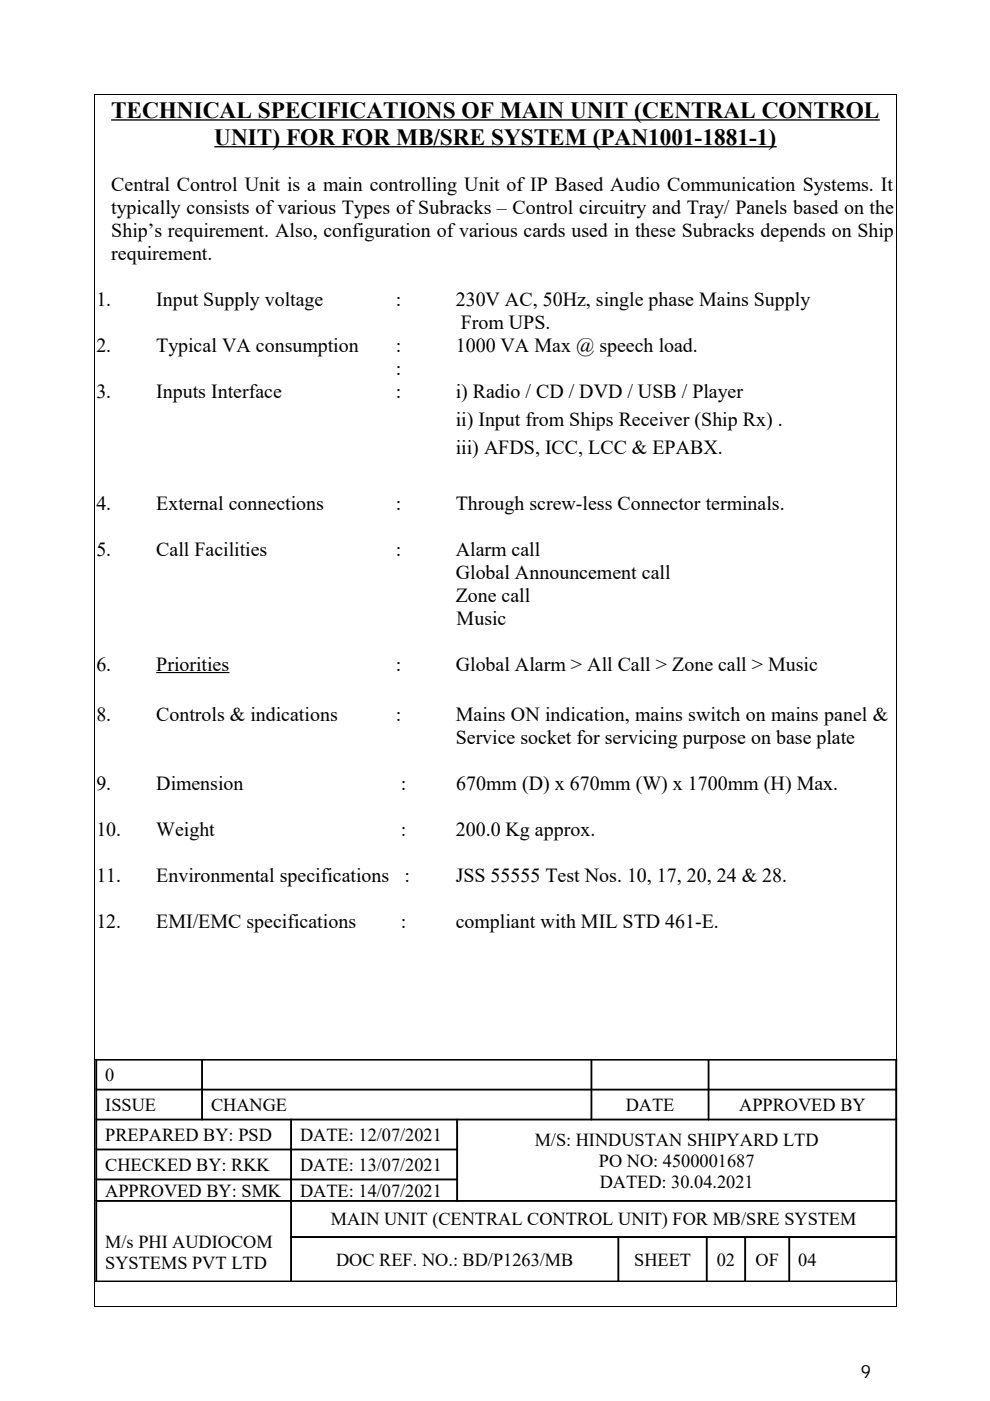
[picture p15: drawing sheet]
<svg xmlns="http://www.w3.org/2000/svg" width="210mm" height="297mm" viewBox="0 0 210 297" stroke-linecap="round" stroke-linejoin="round" font-family="sans-serif">
<defs><g id="words">
<g font-size="4.9">
<text x="23.6" y="25">TECHNICAL SPECIFICATIONS OF MAIN UNIT (CENTRAL CONTROL</text>
<text x="45.4" y="30.7">UNIT) FOR FOR MB/SRE SYSTEM (PAN1001-1881-1)</text>
</g>
<g font-size="4.2">
<text x="23.6" y="40.6">Central Control Unit is a main controlling Unit of IP Based Audio Communication Systems. It</text>
<text x="23.6" y="45.4">typically consists of various Types of Subracks – Control circuitry and Tray/ Panels based on the</text>
<text x="23.6" y="50.3">Ship’s requirement. Also, configuration of various cards used in these Subracks depends on Ship</text>
<text x="23.6" y="55.2">requirement.</text>
<text x="20.4" y="64.9">1.</text>
<text x="33.1" y="64.9">Input Supply voltage</text>
<text x="83.9" y="64.9">:</text>
<text x="96.6" y="64.9">230V AC, 50Hz, single phase Mains Supply</text>
<text x="97.7" y="69.8">From UPS.</text>
<text x="20.4" y="74.6">2.</text>
<text x="33.1" y="74.6">Typical VA consumption</text>
<text x="83.9" y="74.6">:</text>
<text x="96.6" y="74.6">1000 VA Max @ speech load.</text>
<text x="83.9" y="79.5">:</text>
<text x="20.4" y="84.4">3.</text>
<text x="33.1" y="84.4">Inputs Interface</text>
<text x="83.9" y="84.4">:</text>
<text x="96.6" y="84.4">i) Radio / CD / DVD / USB / Player</text>
<text x="96.6" y="90.3">ii) Input from Ships Receiver (Ship Rx) .</text>
<text x="96.6" y="96.2">iii) AFDS, ICC, LCC &amp; EPABX.</text>
<text x="20.4" y="108.1">4.</text>
<text x="33.1" y="108.1">External connections</text>
<text x="83.9" y="108.1">:</text>
<text x="96.6" y="108.1">Through screw-less Connector terminals.</text>
<text x="20.4" y="117.8">5.</text>
<text x="33.1" y="117.8">Call Facilities</text>
<text x="83.9" y="117.8">:</text>
<text x="96.6" y="117.8">Alarm call</text>
<text x="96.6" y="122.7">Global Announcement call</text>
<text x="96.6" y="127.6">Zone call</text>
<text x="96.8" y="132.4">Music</text>
<text x="20.4" y="142.2">6.</text>
<text x="33.1" y="142.2">Priorities</text>
<text x="83.9" y="142.2">:</text>
<text x="96.6" y="142.2">Global Alarm &gt; All Call &gt; Zone call &gt; Music</text>
<text x="20.4" y="153">8.</text>
<text x="33.1" y="153">Controls &amp; indications</text>
<text x="83.9" y="153">:</text>
<text x="96.6" y="153">Mains ON indication, mains switch on mains panel &amp;</text>
<text x="96.6" y="157.8">Service socket for servicing purpose on base plate</text>
<text x="20.4" y="167.6">9.</text>
<text x="33.1" y="167.6">Dimension</text>
<text x="85" y="167.6">:</text>
<text x="96.7" y="167.6">670mm (D) x 670mm (W) x 1700mm (H) Max.</text>
<text x="20.4" y="177.3">10.</text>
<text x="33.1" y="177.3">Weight</text>
<text x="85" y="177.3">:</text>
<text x="96.6" y="177.3">200.0 Kg approx.</text>
<text x="20.4" y="187">11.</text>
<text x="33.1" y="187">Environmental specifications</text>
<text x="85.8" y="187">:</text>
<text x="96.6" y="187">JSS 55555 Test Nos. 10, 17, 20, 24 &amp; 28.</text>
<text x="20.4" y="196.8">12.</text>
<text x="33.1" y="196.8">EMI/EMC specifications</text>
<text x="85" y="196.8">:</text>
<text x="96.6" y="196.8">compliant with MIL STD 461-E.</text>
</g>
<g font-size="3.9">
<text x="22.3" y="229.2">0</text>
<text x="22.3" y="235.6">ISSUE</text>
<text x="44.8" y="235.6">CHANGE</text>
<text x="132.7" y="235.6">DATE</text>
<text x="156.7" y="235.6">APPROVED BY</text>
<text x="22.3" y="241.9">PREPARED BY: PSD</text>
<text x="63.6" y="241.9">DATE: 12/07/2021</text>
<text x="113.4" y="242.9">M/S: HINDUSTAN SHIPYARD LTD</text>
<text x="22.3" y="248.3">CHECKED BY: RKK</text>
<text x="63.6" y="248.3">DATE: 13/07/2021</text>
<text x="127" y="247.4">PO NO: 4500001687</text>
<text x="127.2" y="251.8">DATED: 30.04.2021</text>
<text x="22.3" y="253.8">APPROVED BY: SMK</text>
<text x="63.6" y="253.8">DATE: 14/07/2021</text>
<text x="70.1" y="259.8">MAIN UNIT (CENTRAL CONTROL UNIT) FOR MB/SRE SYSTEM</text>
<text x="22.3" y="264.5">M/s PHI AUDIOCOM</text>
<text x="22.3" y="269">SYSTEMS PVT LTD</text>
<text x="71.3" y="268.4">DOC REF. NO.: BD/P1263/MB</text>
<text x="134.5" y="268.4">SHEET</text>
<text x="152" y="268.4">02</text>
<text x="160.2" y="268.4">OF</text>
<text x="169.3" y="268.4">04</text>
<text x="182.5" y="292.2">9</text>
</g>
</g></defs>
<path d="M23.6 25.4h162.9M45.4 31.1h119.3" fill="none" stroke="#000" stroke-width=".28"/>
<path d="M33.1 142.6h15.5" fill="none" stroke="#000" stroke-width=".25"/>
<g fill="#000" stroke="#000" stroke-width=".21">
<path d="M20.3 224.6h22.5v.2h-22.5z" fill-rule="evenodd"/>
<path d="M20.3 224.6h.2v6.3h-.2z" fill-rule="evenodd"/>
<path d="M20.3 230.9h.2v6.4h-.2z" fill-rule="evenodd"/>
<path d="M20.3 237.3h.2v6.3h-.2z" fill-rule="evenodd"/>
<path d="M20.5 230.9h22.3v.2h-22.3z" fill-rule="evenodd"/>
<path d="M20.5 237.3h22.3v.2h-22.3z" fill-rule="evenodd"/>
<path d="M42.8 224.8h.1v6.1h-.1z" fill-rule="evenodd"/>
<path d="M42.8 230.9h.1v6.4h-.1z" fill-rule="evenodd"/>
<path d="M42.8 224.6h82.6v.2h-82.6z" fill-rule="evenodd"/>
<path d="M42.8 230.9h82.6v.2h-82.6z" fill-rule="evenodd"/>
<path d="M42.8 237.3h18.9v.2h-18.9z" fill-rule="evenodd"/>
<path d="M61.6 237.5h.2v6.1h-.2z" fill-rule="evenodd"/>
<path d="M61.7 237.3h35.2v.2h-35.2z" fill-rule="evenodd"/>
<path d="M96.8 237.5h.2v6.1h-.2z" fill-rule="evenodd"/>
<path d="M96.9 237.3h28.5v.2h-28.5z" fill-rule="evenodd"/>
<path d="M125.3 224.8h.2v6.1h-.2z" fill-rule="evenodd"/>
<path d="M125.3 230.9h.2v6.4h-.2z" fill-rule="evenodd"/>
<path d="M125.4 224.6h24.8v.2h-24.8z" fill-rule="evenodd"/>
<path d="M125.4 230.9h24.8v.2h-24.8z" fill-rule="evenodd"/>
<path d="M125.4 237.3h24.8v.2h-24.8z" fill-rule="evenodd"/>
<path d="M150.1 224.8h.2v6.1h-.2z" fill-rule="evenodd"/>
<path d="M150.1 230.9h.2v6.4h-.2z" fill-rule="evenodd"/>
<path d="M150.2 224.6h39.9v.2h-39.9z" fill-rule="evenodd"/>
<path d="M150.2 230.9h39.7v.2h-39.7z" fill-rule="evenodd"/>
<path d="M150.2 237.3h39.7v.2h-39.7z" fill-rule="evenodd"/>
<path d="M189.9 224.6h.2v6.3h-.2z" fill-rule="evenodd"/>
<path d="M189.9 230.9h.2v6.4h-.2z" fill-rule="evenodd"/>
<path d="M189.9 237.3h.2v17.2h-.2z" fill-rule="evenodd"/>
<path d="M20.3 243.6h.2v6.4h-.2z" fill-rule="evenodd"/>
<path d="M20.3 250h.2v4.5h-.2z" fill-rule="evenodd"/>
<path d="M20.3 254.5h.2v17.3h-.2z" fill-rule="evenodd"/>
<path d="M20.5 243.6h41.2v.2h-41.2z" fill-rule="evenodd"/>
<path d="M20.5 250h41.2v.2h-41.2z" fill-rule="evenodd"/>
<path d="M20.5 254.5h41.2v.2h-41.2z" fill-rule="evenodd"/>
<path d="M61.6 243.6h.2v6.4h-.2z" fill-rule="evenodd"/>
<path d="M61.6 250h.2v4.5h-.2z" fill-rule="evenodd"/>
<path d="M61.6 254.5h.2v7.7h-.2z" fill-rule="evenodd"/>
<path d="M61.7 243.6h35.1v.2h-35.1z" fill-rule="evenodd"/>
<path d="M61.7 250h35.1v.2h-35.1z" fill-rule="evenodd"/>
<path d="M61.7 254.5h35.2v.2h-35.2z" fill-rule="evenodd"/>
<path d="M96.8 243.6h.2v6.4h-.2z" fill-rule="evenodd"/>
<path d="M96.8 250h.2v4.5h-.2z" fill-rule="evenodd"/>
<path d="M96.9 254.5h93v.2h-93z" fill-rule="evenodd"/>
<path d="M189.9 254.5h.2v7.7h-.2z" fill-rule="evenodd"/>
<path d="M20.3 271.6h41.4v.2h-41.4z" fill-rule="evenodd"/>
<path d="M61.6 262.2h.2v9.4h-.2z" fill-rule="evenodd"/>
<path d="M61.7 271.6h69.4v.2h-69.4z" fill-rule="evenodd"/>
<path d="M61.8 262.2h69.3v.2h-69.3z" fill-rule="evenodd"/>
<path d="M131 262.4h.2v9.2h-.2z" fill-rule="evenodd"/>
<path d="M131.1 262.2h18.7v.2h-18.7z" fill-rule="evenodd"/>
<path d="M131.1 271.6h18.7v.2h-18.7z" fill-rule="evenodd"/>
<path d="M149.8 262.4h.1v9.2h-.1z" fill-rule="evenodd"/>
<path d="M149.8 262.2h8.2v.2h-8.2z" fill-rule="evenodd"/>
<path d="M149.8 271.6h8.2v.2h-8.2z" fill-rule="evenodd"/>
<path d="M157.9 262.4h.2v9.2h-.2z" fill-rule="evenodd"/>
<path d="M158 262.2h9.3v.2h-9.3z" fill-rule="evenodd"/>
<path d="M158 271.6h9.3v.2h-9.3z" fill-rule="evenodd"/>
<path d="M167.3 262.4h.1v9.2h-.1z" fill-rule="evenodd"/>
<path d="M167.3 262.2h22.6v.2h-22.6z" fill-rule="evenodd"/>
<path d="M167.3 271.6h22.8v.2h-22.8z" fill-rule="evenodd"/>
<path d="M189.9 262.2h.2v9.6h-.2z" fill-rule="evenodd"/>
</g>
<path d="M20 20h170M20 20v257M190 20v257M20 277h170" fill="none" stroke="#000" stroke-width=".21"/>
<use href="#words"/>
</svg>
